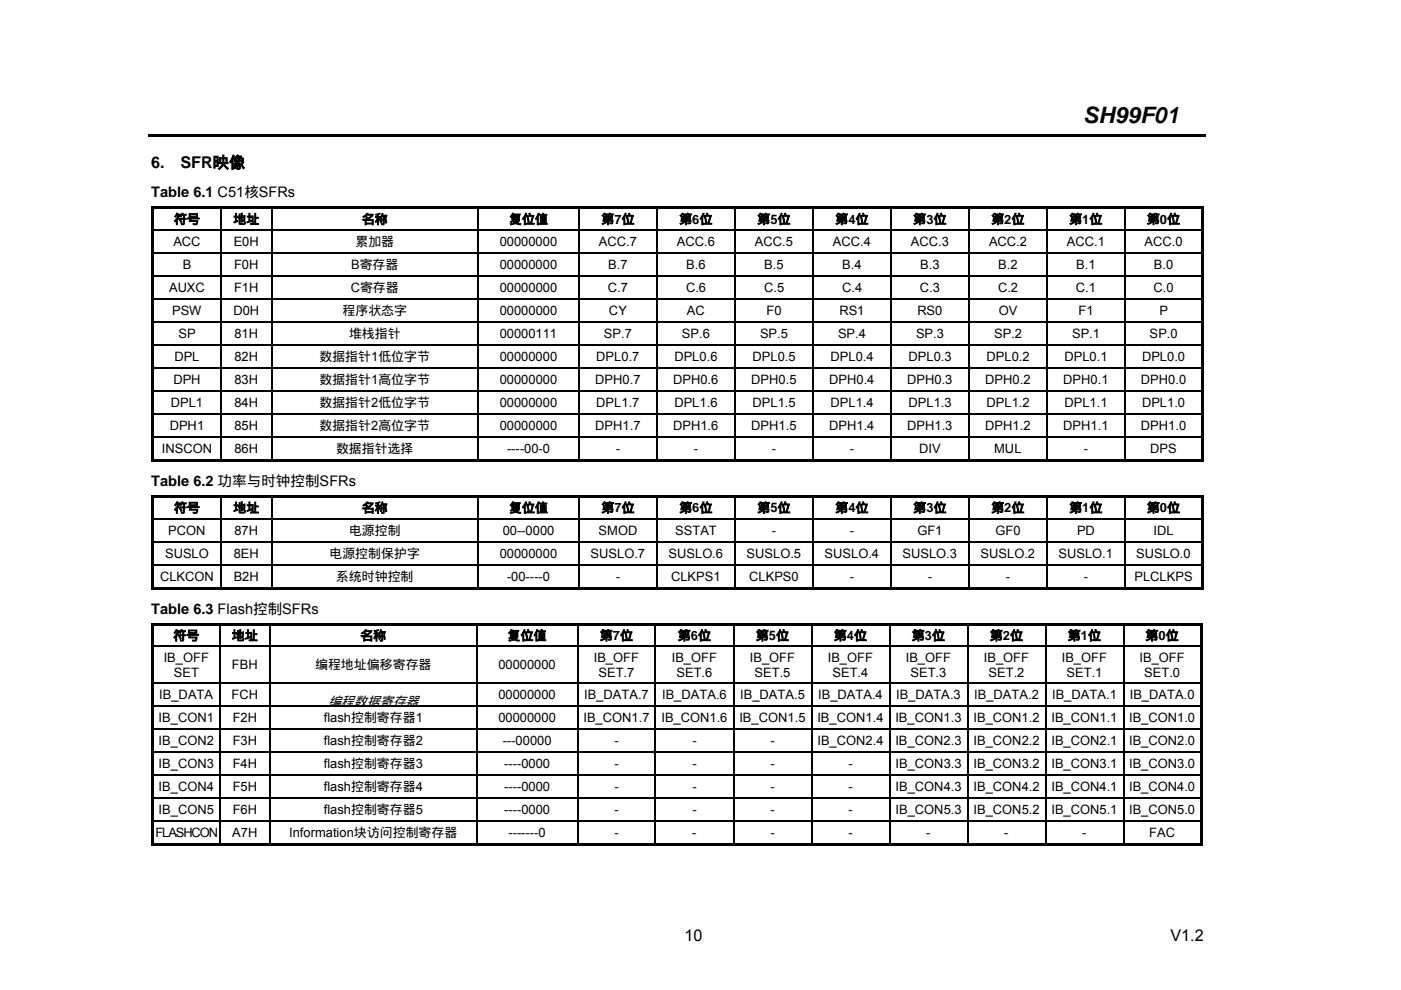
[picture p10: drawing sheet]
<svg xmlns="http://www.w3.org/2000/svg" width="297mm" height="210mm" viewBox="0 0 297 210" stroke-linecap="round" stroke-linejoin="round" font-family="sans-serif">
<defs><g id="words">
<text font-size="4.8" x="229.7" y="26.2">SH99F01</text>
<g font-size="3.4">
<text x="32.1" y="35.6">6.</text>
<text x="38.2" y="35.6">SFR映像</text>
<text x="145.2" y="199.5">10</text>
<text x="248.2" y="199.5">V1.2</text>
</g>
<g font-size="3.1">
<text x="32.1" y="41.8">Table 6.1 C51核SFRs</text>
<text x="32.1" y="103">Table 6.2 功率与时钟控制SFRs</text>
<text x="32.1" y="130.1">Table 6.3 Flash控制SFRs</text>
</g>
<text font-size="2.9" x="69.6" y="149.8">编程数据寄存器</text>
<g font-size="2.7">
<text x="36.9" y="47.4">符号</text>
<text x="49.5" y="47.4">地址</text>
<text x="76.7" y="47.4">名称</text>
<text x="107.9" y="47.4">复位值</text>
<text x="127.5" y="47.4">第7位</text>
<text x="144" y="47.4">第6位</text>
<text x="160.6" y="47.4">第5位</text>
<text x="177.1" y="47.4">第4位</text>
<text x="193.6" y="47.4">第3位</text>
<text x="210.2" y="47.4">第2位</text>
<text x="226.7" y="47.4">第1位</text>
<text x="243.2" y="47.4">第0位</text>
<text x="36.8" y="52.2">ACC</text>
<text x="49.6" y="52.2">E0H</text>
<text x="75.3" y="52.2">累加器</text>
<text x="106" y="52.2">00000000</text>
<text x="127" y="52.2">ACC.7</text>
<text x="143.5" y="52.2">ACC.6</text>
<text x="160.1" y="52.2">ACC.5</text>
<text x="176.6" y="52.2">ACC.4</text>
<text x="193.1" y="52.2">ACC.3</text>
<text x="209.7" y="52.2">ACC.2</text>
<text x="226.2" y="52.2">ACC.1</text>
<text x="242.7" y="52.2">ACC.0</text>
<text x="38.7" y="57">B</text>
<text x="49.7" y="57">F0H</text>
<text x="74.4" y="57">B寄存器</text>
<text x="106" y="57">00000000</text>
<text x="129" y="57">B.7</text>
<text x="145.5" y="57">B.6</text>
<text x="162" y="57">B.5</text>
<text x="178.6" y="57">B.4</text>
<text x="195.1" y="57">B.3</text>
<text x="211.7" y="57">B.2</text>
<text x="228.2" y="57">B.1</text>
<text x="244.7" y="57">B.0</text>
<text x="35.9" y="61.9">AUXC</text>
<text x="49.7" y="61.9">F1H</text>
<text x="74.4" y="61.9">C寄存器</text>
<text x="106" y="61.9">00000000</text>
<text x="128.9" y="61.9">C.7</text>
<text x="145.4" y="61.9">C.6</text>
<text x="162" y="61.9">C.5</text>
<text x="178.5" y="61.9">C.4</text>
<text x="195.1" y="61.9">C.3</text>
<text x="211.6" y="61.9">C.2</text>
<text x="228.1" y="61.9">C.1</text>
<text x="244.6" y="61.9">C.0</text>
<text x="36.5" y="66.8">PSW</text>
<text x="37.8" y="71.6">SP</text>
<text x="49.5" y="66.8">D0H</text>
<text x="49.7" y="71.6">81H</text>
<text x="72.6" y="66.8">程序状态字</text>
<text x="74" y="71.6">堆栈指针</text>
<text x="106" y="71.6">00000111</text>
<text x="106" y="66.8">00000000</text>
<text x="128" y="71.6">SP.7</text>
<text x="129.1" y="66.8">CY</text>
<text x="144.6" y="71.6">SP.6</text>
<text x="145.6" y="66.8">AC</text>
<text x="161.1" y="71.6">SP.5</text>
<text x="162.5" y="66.8">F0</text>
<text x="177.7" y="71.6">SP.4</text>
<text x="178" y="66.8">RS1</text>
<text x="194.2" y="71.6">SP.3</text>
<text x="194.5" y="66.8">RS0</text>
<text x="210.8" y="71.6">SP.2</text>
<text x="211.7" y="66.8">OV</text>
<text x="227.3" y="71.6">SP.1</text>
<text x="228.7" y="66.8">F1</text>
<text x="243.8" y="71.6">SP.0</text>
<text x="245.8" y="66.8">P</text>
<text x="37" y="76.5">DPL</text>
<text x="49.7" y="76.5">82H</text>
<text x="67.7" y="76.5">数据指针1低位字节</text>
<text x="106" y="76.5">00000000</text>
<text x="126.4" y="76.5">DPL0.7</text>
<text x="143" y="76.5">DPL0.6</text>
<text x="159.5" y="76.5">DPL0.5</text>
<text x="176.1" y="76.5">DPL0.4</text>
<text x="192.6" y="76.5">DPL0.3</text>
<text x="209.2" y="76.5">DPL0.2</text>
<text x="225.7" y="76.5">DPL0.1</text>
<text x="242.2" y="76.5">DPL0.0</text>
<text x="36.8" y="81.4">DPH</text>
<text x="49.7" y="81.4">83H</text>
<text x="67.7" y="81.4">数据指针1高位字节</text>
<text x="106" y="81.4">00000000</text>
<text x="126.2" y="81.4">DPH0.7</text>
<text x="142.7" y="81.4">DPH0.6</text>
<text x="159.3" y="81.4">DPH0.5</text>
<text x="175.8" y="81.4">DPH0.4</text>
<text x="192.4" y="81.4">DPH0.3</text>
<text x="208.9" y="81.4">DPH0.2</text>
<text x="225.4" y="81.4">DPH0.1</text>
<text x="241.9" y="81.4">DPH0.0</text>
<text x="36.2" y="86.3">DPL1</text>
<text x="49.7" y="86.3">84H</text>
<text x="67.7" y="86.3">数据指针2低位字节</text>
<text x="106" y="86.3">00000000</text>
<text x="126.4" y="86.3">DPL1.7</text>
<text x="143" y="86.3">DPL1.6</text>
<text x="159.5" y="86.3">DPL1.5</text>
<text x="176.1" y="86.3">DPL1.4</text>
<text x="192.6" y="86.3">DPL1.3</text>
<text x="209.2" y="86.3">DPL1.2</text>
<text x="225.7" y="86.3">DPL1.1</text>
<text x="242.2" y="86.3">DPL1.0</text>
<text x="36" y="91.1">DPH1</text>
<text x="49.7" y="91.1">85H</text>
<text x="67.7" y="91.1">数据指针2高位字节</text>
<text x="106" y="91.1">00000000</text>
<text x="126.2" y="91.1">DPH1.7</text>
<text x="142.7" y="91.1">DPH1.6</text>
<text x="159.3" y="91.1">DPH1.5</text>
<text x="175.8" y="91.1">DPH1.4</text>
<text x="192.4" y="91.1">DPH1.3</text>
<text x="208.9" y="91.1">DPH1.2</text>
<text x="225.4" y="91.1">DPH1.1</text>
<text x="241.9" y="91.1">DPH1.0</text>
<text x="34.3" y="96">INSCON</text>
<text x="49.7" y="96">86H</text>
<text x="71.2" y="96">数据指针选择</text>
<text x="107.5" y="96">----00-0</text>
<text x="130.6" y="96">-</text>
<text x="147.1" y="96">-</text>
<text x="163.6" y="96">-</text>
<text x="180.2" y="96">-</text>
<text x="194.9" y="96">DIV</text>
<text x="210.8" y="96">MUL</text>
<text x="229.8" y="96">-</text>
<text x="243.9" y="96">DPS</text>
<text x="35.7" y="113.4">PCON</text>
<text x="36.9" y="108.6">符号</text>
<text x="49.5" y="108.6">地址</text>
<text x="49.7" y="113.4">87H</text>
<text x="74" y="113.3">电源控制</text>
<text x="76.7" y="108.6">名称</text>
<text x="106.6" y="113.4">00--0000</text>
<text x="107.9" y="108.6">复位值</text>
<text x="126.9" y="113.4">SMOD</text>
<text x="127.5" y="108.6">第7位</text>
<text x="143.1" y="113.4">SSTAT</text>
<text x="144" y="108.6">第6位</text>
<text x="160.6" y="108.6">第5位</text>
<text x="163.6" y="113.4">-</text>
<text x="177.1" y="108.6">第4位</text>
<text x="180.2" y="113.4">-</text>
<text x="193.6" y="108.6">第3位</text>
<text x="194.5" y="113.4">GF1</text>
<text x="210.2" y="108.6">第2位</text>
<text x="211.1" y="113.4">GF0</text>
<text x="226.7" y="108.6">第1位</text>
<text x="228.4" y="113.4">PD</text>
<text x="243.2" y="108.6">第0位</text>
<text x="244.6" y="113.4">IDL</text>
<text x="35" y="118.2">SUSLO</text>
<text x="49.6" y="118.2">8EH</text>
<text x="69.9" y="118.2">电源控制保护字</text>
<text x="106" y="118.2">00000000</text>
<text x="125.2" y="118.2">SUSLO.7</text>
<text x="141.8" y="118.2">SUSLO.6</text>
<text x="158.3" y="118.2">SUSLO.5</text>
<text x="174.8" y="118.2">SUSLO.4</text>
<text x="191.3" y="118.2">SUSLO.3</text>
<text x="207.9" y="118.2">SUSLO.2</text>
<text x="224.4" y="118.2">SUSLO.1</text>
<text x="240.9" y="118.2">SUSLO.0</text>
<text x="33.9" y="123.1">CLKCON</text>
<text x="49.6" y="123.1">B2H</text>
<text x="71.2" y="123.1">系统时钟控制</text>
<text x="107.5" y="123.1">-00----0</text>
<text x="130.6" y="123.1">-</text>
<text x="142.3" y="123.1">CLKPS1</text>
<text x="158.8" y="123.1">CLKPS0</text>
<text x="180.2" y="123.1">-</text>
<text x="196.7" y="123.1">-</text>
<text x="213.3" y="123.1">-</text>
<text x="229.8" y="123.1">-</text>
<text x="240.6" y="123.1">PLCLKPS</text>
<text x="36.7" y="135.7">符号</text>
<text x="49.1" y="135.7">地址</text>
<text x="76.4" y="135.7">名称</text>
<text x="107.6" y="135.7">复位值</text>
<text x="127.2" y="135.7">第7位</text>
<text x="143.7" y="135.7">第6位</text>
<text x="160.3" y="135.7">第5位</text>
<text x="176.8" y="135.7">第4位</text>
<text x="193.3" y="135.7">第3位</text>
<text x="209.9" y="135.7">第2位</text>
<text x="226.4" y="135.7">第1位</text>
<text x="242.9" y="135.7">第0位</text>
<text x="34.7" y="140.4">IB_OFF</text>
<text x="36.8" y="143.5">SET</text>
<text x="49.2" y="141.9">FBH</text>
<text x="66.8" y="141.9">编程地址偏移寄存器</text>
<text x="105.7" y="141.9">00000000</text>
<text x="125.9" y="140.4">IB_OFF</text>
<text x="126.9" y="143.5">SET.7</text>
<text x="142.4" y="140.4">IB_OFF</text>
<text x="143.4" y="143.5">SET.6</text>
<text x="159" y="140.4">IB_OFF</text>
<text x="160" y="143.5">SET.5</text>
<text x="175.5" y="140.4">IB_OFF</text>
<text x="176.5" y="143.5">SET.4</text>
<text x="192" y="140.4">IB_OFF</text>
<text x="193.1" y="143.5">SET.3</text>
<text x="208.6" y="140.4">IB_OFF</text>
<text x="209.6" y="143.5">SET.2</text>
<text x="225.1" y="140.4">IB_OFF</text>
<text x="226.1" y="143.5">SET.1</text>
<text x="241.6" y="140.4">IB_OFF</text>
<text x="242.6" y="143.5">SET.0</text>
<text x="33.8" y="148.3">IB_DATA</text>
<text x="49.1" y="148.3">FCH</text>
<text x="105.7" y="148.3">00000000</text>
<text x="123.8" y="148.3">IB_DATA.7</text>
<text x="140.4" y="148.3">IB_DATA.6</text>
<text x="156.9" y="148.3">IB_DATA.5</text>
<text x="173.5" y="148.3">IB_DATA.4</text>
<text x="190" y="148.3">IB_DATA.3</text>
<text x="206.5" y="148.3">IB_DATA.2</text>
<text x="223.1" y="148.3">IB_DATA.1</text>
<text x="239.6" y="148.3">IB_DATA.0</text>
<text x="33.6" y="153.1">IB_CON1</text>
<text x="49.3" y="153.1">F2H</text>
<text x="68.6" y="153.1">flash控制寄存器1</text>
<text x="105.7" y="153.1">00000000</text>
<text x="123.7" y="153.1">IB_CON1.7</text>
<text x="140.3" y="153.1">IB_CON1.6</text>
<text x="156.8" y="153.1">IB_CON1.5</text>
<text x="173.3" y="153.1">IB_CON1.4</text>
<text x="189.8" y="153.1">IB_CON1.3</text>
<text x="206.4" y="153.1">IB_CON1.2</text>
<text x="222.9" y="153.1">IB_CON1.1</text>
<text x="239.4" y="153.1">IB_CON1.0</text>
<text x="33.6" y="158">IB_CON2</text>
<text x="49.3" y="158">F3H</text>
<text x="68.6" y="158">flash控制寄存器2</text>
<text x="106.6" y="158">---00000</text>
<text x="130.3" y="158">-</text>
<text x="146.8" y="158">-</text>
<text x="163.3" y="158">-</text>
<text x="173.3" y="158">IB_CON2.4</text>
<text x="189.8" y="158">IB_CON2.3</text>
<text x="206.4" y="158">IB_CON2.2</text>
<text x="222.9" y="158">IB_CON2.1</text>
<text x="239.4" y="158">IB_CON2.0</text>
<text x="33.6" y="162.9">IB_CON3</text>
<text x="33.6" y="167.7">IB_CON4</text>
<text x="49.3" y="162.9">F4H</text>
<text x="49.3" y="167.7">F5H</text>
<text x="68.6" y="162.8">flash控制寄存器3</text>
<text x="68.6" y="167.7">flash控制寄存器4</text>
<text x="106.9" y="162.9">----0000</text>
<text x="106.9" y="167.7">----0000</text>
<text x="130.3" y="162.9">-</text>
<text x="130.3" y="167.7">-</text>
<text x="146.8" y="162.9">-</text>
<text x="146.8" y="167.7">-</text>
<text x="163.4" y="162.9">-</text>
<text x="163.4" y="167.7">-</text>
<text x="179.9" y="162.9">-</text>
<text x="179.9" y="167.7">-</text>
<text x="189.9" y="162.9">IB_CON3.3</text>
<text x="189.9" y="167.7">IB_CON4.3</text>
<text x="206.4" y="162.9">IB_CON3.2</text>
<text x="206.4" y="167.7">IB_CON4.2</text>
<text x="222.9" y="162.9">IB_CON3.1</text>
<text x="222.9" y="167.7">IB_CON4.1</text>
<text x="239.4" y="162.9">IB_CON3.0</text>
<text x="239.4" y="167.7">IB_CON4.0</text>
<text x="33.6" y="172.6">IB_CON5</text>
<text x="49.3" y="172.6">F6H</text>
<text x="68.6" y="172.6">flash控制寄存器5</text>
<text x="106.9" y="172.6">----0000</text>
<text x="130.3" y="172.6">-</text>
<text x="146.8" y="172.6">-</text>
<text x="163.4" y="172.6">-</text>
<text x="179.9" y="172.6">-</text>
<text x="189.9" y="172.6">IB_CON5.3</text>
<text x="206.4" y="172.6">IB_CON5.2</text>
<text x="222.9" y="172.6">IB_CON5.1</text>
<text x="239.4" y="172.6">IB_CON5.0</text>
<text x="33" y="177.5">FLASHCON</text>
<text x="49.3" y="177.5">A7H</text>
<text x="61.3" y="177.5">Information块访问控制寄存器</text>
<text x="107.8" y="177.5">-------0</text>
<text x="130.3" y="177.5">-</text>
<text x="146.8" y="177.5">-</text>
<text x="163.3" y="177.5">-</text>
<text x="179.9" y="177.5">-</text>
<text x="196.4" y="177.5">-</text>
<text x="212.9" y="177.5">-</text>
<text x="229.5" y="177.5">-</text>
<text x="243.6" y="177.5">FAC</text>
</g>
</g></defs>
<g fill="#000">
<path d="M31.6 28.6h224.1v.5h-224.1zM32 43.8h.5v.5h-.5zM32 44.3h.5v4.3h-.5zM32 48.6h.5v.3h-.5zM32 48.9h.5v4.6h-.5zM32 53.5h.5v.3h-.5zM32 53.8h.5v4.6h-.5zM32 58.4h.5v.3h-.5zM32 58.7h.5v4.5h-.5zM46.8 48.6h.2v.3h-.2zM46.8 53.5h.2v.3h-.2zM46.8 58.4h.2v.3h-.2z"/>
<path d="M57.5 48.6h.2v.3h-.2zM57.5 53.5h.2v.3h-.2zM57.5 58.4h.2v.3h-.2zM101.3 48.6h.2v.3h-.2zM101.3 53.5h.2v.3h-.2zM101.3 58.4h.2v.3h-.2zM122.6 48.6h.3v.3h-.3zM122.6 53.5h.3v.3h-.3zM122.6 58.4h.3v.3h-.3zM139.2 48.6h.2v.3h-.2zM139.2 53.5h.2v.3h-.2zM139.2 58.4h.2v.3h-.2z"/>
<path d="M155.7 48.6h.3v.3h-.3zM155.7 53.5h.3v.3h-.3zM155.7 58.4h.3v.3h-.3zM32 43.8h124.2v.5h-124.2zM156.2 43.8h16.1v.5h-16.1zM172.3 48.6h.2v.3h-.2zM172.3 53.5h.2v.3h-.2zM172.3 58.4h.2v.3h-.2zM188.8 48.6h.2v.3h-.2zM188.8 53.5h.2v.3h-.2zM188.8 58.4h.2v.3h-.2zM205.3 48.6h.3v.3h-.3z"/>
<path d="M205.3 53.5h.3v.3h-.3zM205.3 58.4h.3v.3h-.3zM221.9 48.6h.2v.3h-.2zM221.9 53.5h.2v.3h-.2zM221.9 58.4h.2v.3h-.2zM238.4 48.6h.2v.3h-.2zM238.4 53.5h.2v.3h-.2zM238.4 58.4h.2v.3h-.2zM172.3 43.8h83v.5h-83zM254.8 43.8h.5v.5h-.5zM254.8 44.3h.5v4.3h-.5zM254.8 48.6h.5v.3h-.5z"/>
<path d="M254.8 48.9h.5v4.6h-.5zM254.8 53.5h.5v.3h-.5zM254.8 53.8h.5v4.6h-.5zM254.8 58.4h.5v.3h-.5zM254.8 58.7h.5v4.5h-.5zM32 63.2h.5v.3h-.5zM32 63.5h.5v4.6h-.5zM32 68.1h.5v.3h-.5zM32 68.4h.5v4.6h-.5zM32 73h.5v.3h-.5zM32 73.3h.5v4.6h-.5zM32 77.9h.5v.2h-.5z"/>
<path d="M32 78.1h.5v4.6h-.5zM46.8 63.2h.2v.3h-.2zM46.8 68.1h.2v.3h-.2zM46.8 73h.2v.3h-.2zM46.8 77.9h.2v.2h-.2zM57.5 63.2h.2v.3h-.2zM57.5 68.1h.2v.3h-.2zM57.5 73h.2v.3h-.2zM57.5 77.9h.2v.2h-.2zM101.3 63.2h.2v.3h-.2zM101.3 68.1h.2v.3h-.2zM101.3 73h.2v.3h-.2z"/>
<path d="M101.3 77.9h.2v.2h-.2zM122.6 63.2h.3v.3h-.3zM122.6 68.1h.3v.3h-.3zM122.6 73h.3v.3h-.3zM122.6 77.9h.3v.2h-.3zM139.2 63.2h.2v.3h-.2zM139.2 68.1h.2v.3h-.2zM139.2 73h.2v.3h-.2zM139.2 77.9h.2v.2h-.2zM155.7 63.2h.3v.3h-.3zM155.7 68.1h.3v.3h-.3zM155.7 73h.3v.3h-.3z"/>
<path d="M155.7 77.9h.3v.2h-.3zM172.3 63.2h.2v.3h-.2zM172.3 68.1h.2v.3h-.2zM172.3 73h.2v.3h-.2zM172.3 77.9h.2v.2h-.2zM188.8 63.2h.2v.3h-.2zM188.8 68.1h.2v.3h-.2zM188.8 73h.2v.3h-.2zM188.8 77.9h.2v.2h-.2zM205.3 63.2h.3v.3h-.3zM205.3 68.1h.3v.3h-.3zM205.3 73h.3v.3h-.3z"/>
<path d="M205.3 77.9h.3v.2h-.3zM221.9 63.2h.2v.3h-.2zM221.9 68.1h.2v.3h-.2zM221.9 73h.2v.3h-.2zM221.9 77.9h.2v.2h-.2zM238.4 63.2h.2v.3h-.2zM238.4 68.1h.2v.3h-.2zM238.4 73h.2v.3h-.2zM238.4 77.9h.2v.2h-.2zM254.8 63.2h.5v.3h-.5zM254.8 63.5h.5v4.6h-.5zM254.8 68.1h.5v.3h-.5z"/>
<path d="M254.8 68.4h.5v4.6h-.5zM254.8 73h.5v.3h-.5zM254.8 73.3h.5v4.6h-.5zM254.8 77.9h.5v.2h-.5zM254.8 78.1h.5v4.6h-.5zM32 82.7h.5v.3h-.5zM32 83h.5v4.6h-.5zM32 87.6h.5v.3h-.5zM32 87.9h.5v4.6h-.5zM32 92.5h.5v.3h-.5zM32 92.8h.5v5.1h-.5zM32 97.3h14.8v.6h-14.8z"/>
<path d="M46.8 82.7h.2v.3h-.2zM46.8 87.6h.2v.3h-.2zM46.8 92.5h.2v.3h-.2zM46.8 97.3h10.7v.6h-10.7zM57.5 82.7h.2v.3h-.2zM57.5 87.6h.2v.3h-.2zM57.5 92.5h.2v.3h-.2zM57.5 97.3h43.8v.6h-43.8zM101.3 82.7h.2v.3h-.2zM101.3 87.6h.2v.3h-.2zM101.3 92.5h.2v.3h-.2zM101.3 97.3h21.3v.6h-21.3z"/>
<path d="M122.6 82.7h.3v.3h-.3zM122.6 87.6h.3v.3h-.3zM122.6 92.5h.3v.3h-.3zM122.6 97.3h16.6v.6h-16.6zM139.2 82.7h.2v.3h-.2zM139.2 87.6h.2v.3h-.2zM139.2 92.5h.2v.3h-.2zM139.2 97.3h16.5v.6h-16.5zM155.7 82.7h.3v.3h-.3zM155.7 87.6h.3v.3h-.3zM155.7 92.5h.3v.3h-.3zM155.7 97.3h.5v.6h-.5z"/>
<path d="M156.2 97.3h16.1v.6h-16.1zM172.3 82.7h.2v.3h-.2zM172.3 87.6h.2v.3h-.2zM172.3 92.5h.2v.3h-.2zM172.3 97.3h16.5v.6h-16.5zM188.8 82.7h.2v.3h-.2zM188.8 87.6h.2v.3h-.2zM188.8 92.5h.2v.3h-.2zM188.8 97.3h16.5v.6h-16.5zM205.3 82.7h.3v.3h-.3zM205.3 87.6h.3v.3h-.3zM205.3 92.5h.3v.3h-.3z"/>
<path d="M205.3 97.3h16.6v.6h-16.6zM221.9 82.7h.2v.3h-.2zM221.9 87.6h.2v.3h-.2zM221.9 92.5h.2v.3h-.2zM221.9 97.3h16.5v.6h-16.5zM238.4 82.7h.2v.3h-.2zM238.4 87.6h.2v.3h-.2zM238.4 92.5h.2v.3h-.2zM238.4 97.3h16.4v.6h-16.4zM254.8 82.7h.5v.3h-.5zM254.8 83h.5v4.6h-.5zM254.8 87.6h.5v.3h-.5z"/>
<path d="M254.8 87.9h.5v4.6h-.5zM254.8 92.5h.5v.3h-.5zM254.8 92.8h.5v5.1h-.5zM254.8 97.3h.5v.6h-.5zM32 105h.5v.5h-.5zM32 105.5h.5v4.3h-.5zM32 109.8h.5v.3h-.5zM32 110.1h.5v4.6h-.5zM32 114.7h.5v.3h-.5zM32 115h.5v4.6h-.5zM32 119.6h.5v.2h-.5zM32 119.8h.5v5.1h-.5z"/>
<path d="M46.8 109.8h.2v.3h-.2zM46.8 114.7h.2v.3h-.2zM46.8 119.6h.2v.2h-.2zM57.5 109.8h.2v.3h-.2zM57.5 114.7h.2v.3h-.2zM57.5 119.6h.2v.2h-.2zM101.3 109.8h.2v.3h-.2zM101.3 114.7h.2v.3h-.2zM101.3 119.6h.2v.2h-.2zM122.6 109.8h.3v.3h-.3zM122.6 114.7h.3v.3h-.3zM122.6 119.6h.3v.2h-.3z"/>
<path d="M139.2 109.8h.2v.3h-.2zM139.2 114.7h.2v.3h-.2zM139.2 119.6h.2v.2h-.2zM155.7 109.8h.3v.3h-.3zM155.7 114.7h.3v.3h-.3zM155.7 119.6h.3v.2h-.3zM32 105h124.2v.5h-124.2zM156.2 105h16.1v.5h-16.1zM172.3 109.8h.2v.3h-.2zM172.3 114.7h.2v.3h-.2zM172.3 119.6h.2v.2h-.2zM188.8 109.8h.2v.3h-.2z"/>
<path d="M188.8 114.7h.2v.3h-.2zM188.8 119.6h.2v.2h-.2zM205.3 109.8h.3v.3h-.3zM205.3 114.7h.3v.3h-.3zM205.3 119.6h.3v.2h-.3zM221.9 109.8h.2v.3h-.2zM221.9 114.7h.2v.3h-.2zM221.9 119.6h.2v.2h-.2zM238.4 109.8h.2v.3h-.2zM238.4 114.7h.2v.3h-.2zM238.4 119.6h.2v.2h-.2zM172.3 105h83v.5h-83z"/>
<path d="M254.8 105h.5v.5h-.5zM254.8 105.5h.5v4.3h-.5zM254.8 109.8h.5v.3h-.5zM254.8 110.1h.5v4.6h-.5zM254.8 114.7h.5v.3h-.5zM254.8 115h.5v4.6h-.5zM254.8 119.6h.5v.2h-.5zM254.8 119.8h.5v5.1h-.5zM32 132.1h.5v.5h-.5zM32 132.6h.5v4.3h-.5zM32 136.9h.5v.3h-.5zM32 137.2h.5v7.5h-.5z"/>
<path d="M46.5 136.9h.2v.3h-.2zM32 124.4h14.8v.5h-14.8zM57.2 136.9h.2v.3h-.2zM46.8 124.4h10.7v.5h-10.7zM100.9 136.9h.3v.3h-.3zM57.5 124.4h43.8v.5h-43.8zM122.3 136.9h.3v.3h-.3zM101.3 124.4h21.3v.5h-21.3zM138.9 136.9h.2v.3h-.2zM122.6 124.4h16.6v.5h-16.6zM155.4 136.9h.3v.3h-.3zM139.2 124.4h16.5v.5h-16.5z"/>
<path d="M32 132.1h123.9v.5h-123.9zM155.7 124.4h.5v.5h-.5zM155.9 132.1h16v.5h-16zM171.9 136.9h.3v.3h-.3zM156.2 124.4h16.1v.5h-16.1zM188.5 136.9h.2v.3h-.2zM172.3 124.4h16.5v.5h-16.5zM205 136.9h.3v.3h-.3zM188.8 124.4h16.5v.5h-16.5zM221.5 136.9h.3v.3h-.3zM205.3 124.4h16.6v.5h-16.6zM238.1 136.9h.2v.3h-.2z"/>
<path d="M221.9 124.4h16.5v.5h-16.5zM238.4 124.4h16.4v.5h-16.4zM171.9 132.1h83.1v.5h-83.1zM254.5 132.1h.5v.5h-.5zM254.5 132.6h.5v4.3h-.5zM254.5 136.9h.5v.3h-.5zM254.5 137.2h.5v7.5h-.5zM254.8 124.4h.5v.5h-.5zM32 144.7h.5v.3h-.5zM32 145h.5v4.6h-.5zM32 149.6h.5v.3h-.5zM32 149.9h.5v4.6h-.5z"/>
<path d="M32 154.5h.5v.2h-.5zM32 154.7h.5v4.6h-.5zM32 159.3h.5v.3h-.5zM32 159.6h.5v4.6h-.5zM46.5 144.7h.2v.3h-.2zM46.5 149.6h.2v.3h-.2zM46.5 154.5h.2v.2h-.2zM46.5 159.3h.2v.3h-.2zM57.2 144.7h.2v.3h-.2zM57.2 149.6h.2v.3h-.2zM57.2 154.5h.2v.2h-.2zM57.2 159.3h.2v.3h-.2z"/>
<path d="M100.9 144.7h.3v.3h-.3zM100.9 149.6h.3v.3h-.3zM100.9 154.5h.3v.2h-.3zM100.9 159.3h.3v.3h-.3zM122.3 144.7h.3v.3h-.3zM122.3 149.6h.3v.3h-.3zM122.3 154.5h.3v.2h-.3zM122.3 159.3h.3v.3h-.3zM138.9 144.7h.2v.3h-.2zM138.9 149.6h.2v.3h-.2zM138.9 154.5h.2v.2h-.2zM138.9 159.3h.2v.3h-.2z"/>
<path d="M155.4 144.7h.3v.3h-.3zM155.4 149.6h.3v.3h-.3zM155.4 154.5h.3v.2h-.3zM155.4 159.3h.3v.3h-.3zM171.9 144.7h.3v.3h-.3zM171.9 149.6h.3v.3h-.3zM171.9 154.5h.3v.2h-.3zM171.9 159.3h.3v.3h-.3zM188.5 144.7h.2v.3h-.2zM188.5 149.6h.2v.3h-.2zM188.5 154.5h.2v.2h-.2zM188.5 159.3h.2v.3h-.2z"/>
<path d="M205 144.7h.3v.3h-.3zM205 149.6h.3v.3h-.3zM205 154.5h.3v.2h-.3zM205 159.3h.3v.3h-.3zM221.5 144.7h.3v.3h-.3zM221.5 149.6h.3v.3h-.3zM221.5 154.5h.3v.2h-.3zM221.5 159.3h.3v.3h-.3zM238.1 144.7h.2v.3h-.2zM238.1 149.6h.2v.3h-.2zM238.1 154.5h.2v.2h-.2zM238.1 159.3h.2v.3h-.2z"/>
<path d="M254.5 144.7h.5v.3h-.5zM254.5 145h.5v4.6h-.5zM254.5 149.6h.5v.3h-.5zM254.5 149.9h.5v4.6h-.5zM254.5 154.5h.5v.2h-.5zM254.5 154.7h.5v4.6h-.5zM254.5 159.3h.5v.3h-.5zM254.5 159.6h.5v4.6h-.5zM32 164.2h.5v.3h-.5zM32 164.5h.5v4.6h-.5zM32 169.1h.5v.2h-.5zM32 169.3h.5v4.6h-.5z"/>
<path d="M32 173.9h.5v.3h-.5zM32 174.2h.5v5.1h-.5zM32 178.8h14.5v.5h-14.5zM46.5 164.2h.2v.3h-.2zM46.5 169.1h.2v.2h-.2zM46.5 173.9h.2v.3h-.2zM46.5 178.8h10.7v.5h-10.7zM57.2 164.2h.2v.3h-.2zM57.2 169.1h.2v.2h-.2zM57.2 173.9h.2v.3h-.2zM57.2 178.8h43.7v.5h-43.7zM100.9 164.2h.3v.3h-.3z"/>
<path d="M100.9 169.1h.3v.2h-.3zM100.9 173.9h.3v.3h-.3zM100.9 178.8h21.4v.5h-21.4zM122.3 164.2h.3v.3h-.3zM122.3 169.1h.3v.2h-.3zM122.3 173.9h.3v.3h-.3zM122.3 178.8h16.6v.5h-16.6zM138.9 164.2h.2v.3h-.2zM138.9 169.1h.2v.2h-.2zM138.9 173.9h.2v.3h-.2zM138.9 178.8h16.5v.5h-16.5zM155.4 164.2h.3v.3h-.3z"/>
<path d="M155.4 169.1h.3v.2h-.3zM155.4 173.9h.3v.3h-.3zM155.4 178.8h.5v.5h-.5zM155.9 178.8h16v.5h-16zM171.9 164.2h.3v.3h-.3zM171.9 169.1h.3v.2h-.3zM171.9 173.9h.3v.3h-.3zM171.9 178.8h16.6v.5h-16.6zM188.5 164.2h.2v.3h-.2zM188.5 169.1h.2v.2h-.2zM188.5 173.9h.2v.3h-.2zM188.5 178.8h16.5v.5h-16.5z"/>
<path d="M205 164.2h.3v.3h-.3zM205 169.1h.3v.2h-.3zM205 173.9h.3v.3h-.3zM205 178.8h16.5v.5h-16.5zM221.5 164.2h.3v.3h-.3zM221.5 169.1h.3v.2h-.3zM221.5 173.9h.3v.3h-.3zM221.5 178.8h16.6v.5h-16.6zM238.1 164.2h.2v.3h-.2zM238.1 169.1h.2v.2h-.2zM238.1 173.9h.2v.3h-.2zM238.1 178.8h16.4v.5h-16.4z"/>
<path d="M254.5 164.2h.5v.3h-.5zM254.5 164.5h.5v4.6h-.5zM254.5 169.1h.5v.2h-.5zM254.5 169.3h.5v4.6h-.5zM254.5 173.9h.5v.3h-.5zM254.5 174.2h.5v5.1h-.5zM254.5 178.8h.5v.5h-.5z"/>
</g>
<g fill="none" stroke="#000" stroke-width=".25">
<path d="M32.5 48.8h14.3M32.5 58.5h14.3M46.9 44.3v4.3M46.9 48.9v4.6M46.9 53.8v4.6M46.9 58.7v4.5M47 48.8h10.5M47 58.5h10.5M57.6 44.3v4.3M57.6 48.9v4.6M57.6 53.8v4.6M57.6 58.7v4.5"/>
<path d="M57.7 48.8h43.6M57.7 58.5h43.6M101.5 48.8h21.1M101.5 58.5h21.1M122.8 44.3v4.3M122.8 48.9v4.6M122.8 53.8v4.6M122.8 58.7v4.5M122.9 48.8h16.3M122.9 58.5h16.3M139.3 44.3v4.3M139.3 48.9v4.6"/>
<path d="M139.3 53.8v4.6M139.3 58.7v4.5M139.4 48.8h16.3M139.4 58.5h16.3M155.8 44.3v4.3M155.8 48.9v4.6M155.8 53.8v4.6M155.8 58.7v4.5M156 48.8h16.3M156 58.5h16.3M172.5 48.8h16.3M172.5 58.5h16.3"/>
<path d="M189 48.8h16.3M189 58.5h16.3M205.6 48.8h16.3M205.6 58.5h16.3M222.1 48.8h16.3M222.1 58.5h16.3M238.5 44.3v4.3M238.5 48.9v4.6M238.5 53.8v4.6M238.5 58.7v4.5M238.6 48.8h16.2M238.6 58.5h16.2"/>
<path d="M32.5 63.4h14.3M32.5 68.2h14.3M32.5 73.1h14.3M32.5 78h14.3M46.9 63.5v4.6M46.9 68.4v4.6M46.9 73.3v4.6M46.9 78.1v4.6M47 63.4h10.5M47 68.2h10.5M47 73.1h10.5M47 78h10.5"/>
<path d="M57.6 63.5v4.6M57.6 68.4v4.6M57.6 73.3v4.6M57.6 78.1v4.6M57.7 63.4h43.6M57.7 68.2h43.6M57.7 73.1h43.6M57.7 78h43.6M101.5 63.4h21.1M101.5 68.2h21.1M101.5 73.1h21.1M101.5 78h21.1"/>
<path d="M122.8 63.5v4.6M122.8 68.4v4.6M122.8 73.3v4.6M122.8 78.1v4.6M122.9 63.4h16.3M122.9 68.2h16.3M122.9 73.1h16.3M122.9 78h16.3M139.3 63.5v4.6M139.3 68.4v4.6M139.3 73.3v4.6M139.3 78.1v4.6"/>
<path d="M139.4 63.4h16.3M139.4 68.2h16.3M139.4 73.1h16.3M139.4 78h16.3M155.8 63.5v4.6M155.8 68.4v4.6M155.8 73.3v4.6M155.8 78.1v4.6M156 63.4h16.3M156 68.2h16.3M156 73.1h16.3M156 78h16.3"/>
<path d="M172.5 63.4h16.3M172.5 68.2h16.3M172.5 73.1h16.3M172.5 78h16.3M189 63.4h16.3M189 68.2h16.3M189 73.1h16.3M189 78h16.3M205.6 63.4h16.3M205.6 68.2h16.3M205.6 73.1h16.3M205.6 78h16.3"/>
<path d="M222.1 63.4h16.3M222.1 68.2h16.3M222.1 73.1h16.3M222.1 78h16.3M238.5 63.5v4.6M238.5 68.4v4.6M238.5 73.3v4.6M238.5 78.1v4.6M238.6 63.4h16.2M238.6 68.2h16.2M238.6 73.1h16.2M238.6 78h16.2"/>
<path d="M32.5 82.8h14.3M32.5 87.7h14.3M32.5 92.6h14.3M46.9 83v4.6M46.9 87.9v4.6M46.9 92.8v4.5M47 82.8h10.5M47 87.7h10.5M47 92.6h10.5M57.6 83v4.6M57.6 87.9v4.6M57.6 92.8v4.5"/>
<path d="M57.7 82.8h43.6M57.7 87.7h43.6M57.7 92.6h43.6M101.5 82.8h21.1M101.5 87.7h21.1M101.5 92.6h21.1M122.8 83v4.6M122.8 87.9v4.6M122.8 92.8v4.5M122.9 82.8h16.3M122.9 87.7h16.3M122.9 92.6h16.3"/>
<path d="M139.3 83v4.6M139.3 87.9v4.6M139.3 92.8v4.5M139.4 82.8h16.3M139.4 87.7h16.3M139.4 92.6h16.3M155.8 83v4.6M155.8 87.9v4.6M155.8 92.8v4.5M156 82.8h16.3M156 87.7h16.3M156 92.6h16.3"/>
<path d="M172.5 82.8h16.3M172.5 87.7h16.3M172.5 92.6h16.3M189 82.8h16.3M189 87.7h16.3M189 92.6h16.3M205.6 82.8h16.3M205.6 87.7h16.3M205.6 92.6h16.3M222.1 82.8h16.3M222.1 87.7h16.3M222.1 92.6h16.3"/>
<path d="M238.5 83v4.6M238.5 87.9v4.6M238.5 92.8v4.5M238.6 82.8h16.2M238.6 87.7h16.2M238.6 92.6h16.2M32.5 109.9h14.3M32.5 119.7h14.3M46.9 105.5v4.3M46.9 110.1v4.6M46.9 115v4.6M46.9 119.8v4.6"/>
<path d="M47 109.9h10.5M47 119.7h10.5M57.6 105.5v4.3M57.6 110.1v4.6M57.6 115v4.6M57.6 119.8v4.6M57.7 109.9h43.6M57.7 119.7h43.6M101.5 109.9h21.1M101.5 119.7h21.1M122.8 105.5v4.3M122.8 110.1v4.6"/>
<path d="M122.8 115v4.6M122.8 119.8v4.6M122.9 109.9h16.3M122.9 119.7h16.3M139.3 105.5v4.3M139.3 110.1v4.6M139.3 115v4.6M139.3 119.8v4.6M139.4 109.9h16.3M139.4 119.7h16.3M155.8 105.5v4.3M155.8 110.1v4.6"/>
<path d="M155.8 115v4.6M155.8 119.8v4.6M156 109.9h16.3M156 119.7h16.3M172.5 109.9h16.3M172.5 119.7h16.3M189 109.9h16.3M189 119.7h16.3M205.6 109.9h16.3M205.6 119.7h16.3M222.1 109.9h16.3M222.1 119.7h16.3"/>
<path d="M238.5 105.5v4.3M238.5 110.1v4.6M238.5 115v4.6M238.5 119.8v4.6M238.6 109.9h16.2M238.6 119.7h16.2M32.5 137.1h14M46.6 132.6v4.3M46.6 137.2v7.5M46.7 137.1h10.5M57.4 137.1h43.5M101.1 132.6v4.3"/>
<path d="M101.1 137.2v7.5M101.2 137.1h21.1M122.4 132.6v4.3M122.4 137.2v7.5M122.6 137.1h16.3M139 132.6v4.3M139 137.2v7.5M139.1 137.1h16.3M155.5 132.6v4.3M155.5 137.2v7.5M155.7 137.1h16.2M172.1 132.6v4.3"/>
<path d="M172.1 137.2v7.5M172.2 137.1h16.3M188.6 132.6v4.3M188.6 137.2v7.5M188.7 137.1h16.3M205.1 132.6v4.3M205.1 137.2v7.5M205.3 137.1h16.2M221.7 132.6v4.3M221.7 137.2v7.5M221.8 137.1h16.3M238.2 132.6v4.3"/>
<path d="M238.2 137.2v7.5M238.3 137.1h16.2M32.5 149.7h14M32.5 159.4h14M46.6 145v4.6M46.6 149.9v4.6M46.6 154.7v4.6M46.6 159.6v4.6M46.7 149.7h10.5M46.7 159.4h10.5M57.4 149.7h43.5M57.4 159.4h43.5"/>
<path d="M101.1 145v4.6M101.1 149.9v4.6M101.1 154.7v4.6M101.1 159.6v4.6M101.2 149.7h21.1M101.2 159.4h21.1M122.4 145v4.6M122.4 149.9v4.6M122.4 154.7v4.6M122.4 159.6v4.6M122.6 149.7h16.3M122.6 159.4h16.3"/>
<path d="M139 145v4.6M139 149.9v4.6M139 154.7v4.6M139 159.6v4.6M139.1 149.7h16.3M139.1 159.4h16.3M155.5 145v4.6M155.5 149.9v4.6M155.5 154.7v4.6M155.5 159.6v4.6M155.7 149.7h16.2M155.7 159.4h16.2"/>
<path d="M172.1 145v4.6M172.1 149.9v4.6M172.1 154.7v4.6M172.1 159.6v4.6M172.2 149.7h16.3M172.2 159.4h16.3M188.6 145v4.6M188.6 149.9v4.6M188.6 154.7v4.6M188.6 159.6v4.6M188.7 149.7h16.3M188.7 159.4h16.3"/>
<path d="M205.1 145v4.6M205.1 149.9v4.6M205.1 154.7v4.6M205.1 159.6v4.6M205.3 149.7h16.2M205.3 159.4h16.2M221.7 145v4.6M221.7 149.9v4.6M221.7 154.7v4.6M221.7 159.6v4.6M221.8 149.7h16.3M221.8 159.4h16.3"/>
<path d="M238.2 145v4.6M238.2 149.9v4.6M238.2 154.7v4.6M238.2 159.6v4.6M238.3 149.7h16.2M238.3 159.4h16.2M32.5 169.2h14M46.6 164.5v4.6M46.6 169.3v4.6M46.6 174.2v4.6M46.7 169.2h10.5M57.4 169.2h43.5"/>
<path d="M101.1 164.5v4.6M101.1 169.3v4.6M101.1 174.2v4.6M101.2 169.2h21.1M122.4 164.5v4.6M122.4 169.3v4.6M122.4 174.2v4.6M122.6 169.2h16.3M139 164.5v4.6M139 169.3v4.6M139 174.2v4.6M139.1 169.2h16.3"/>
<path d="M155.5 164.5v4.6M155.5 169.3v4.6M155.5 174.2v4.6M155.7 169.2h16.2M172.1 164.5v4.6M172.1 169.3v4.6M172.1 174.2v4.6M172.2 169.2h16.3M188.6 164.5v4.6M188.6 169.3v4.6M188.6 174.2v4.6M188.7 169.2h16.3"/>
<path d="M205.1 164.5v4.6M205.1 169.3v4.6M205.1 174.2v4.6M205.3 169.2h16.2M221.7 164.5v4.6M221.7 169.3v4.6M221.7 174.2v4.6M221.8 169.2h16.3M238.2 164.5v4.6M238.2 169.3v4.6M238.2 174.2v4.6M238.3 169.2h16.2"/>
</g>
<g fill="none" stroke="#000" stroke-width=".23">
<path d="M32.5 53.6h14.3M47 53.6h10.5M57.7 53.6h43.6M101.4 44.3v4.3M101.4 48.9v4.6M101.4 53.8v4.6M101.4 58.7v4.5M101.5 53.6h21.1M122.9 53.6h16.3M139.4 53.6h16.3M156 53.6h16.3M172.4 44.3v4.3"/>
<path d="M172.4 48.9v4.6M172.4 53.8v4.6M172.4 58.7v4.5M172.5 53.6h16.3M188.9 44.3v4.3M188.9 48.9v4.6M188.9 53.8v4.6M188.9 58.7v4.5M189 53.6h16.3M205.5 44.3v4.3M205.5 48.9v4.6M205.5 53.8v4.6"/>
<path d="M205.5 58.7v4.5M205.6 53.6h16.3M222 44.3v4.3M222 48.9v4.6M222 53.8v4.6M222 58.7v4.5M222.1 53.6h16.3M238.6 53.6h16.2M101.4 63.5v4.6M101.4 68.4v4.6M101.4 73.3v4.6M101.4 78.1v4.6"/>
<path d="M172.4 63.5v4.6M172.4 68.4v4.6M172.4 73.3v4.6M172.4 78.1v4.6M188.9 63.5v4.6M188.9 68.4v4.6M188.9 73.3v4.6M188.9 78.1v4.6M205.5 63.5v4.6M205.5 68.4v4.6M205.5 73.3v4.6M205.5 78.1v4.6"/>
<path d="M222 63.5v4.6M222 68.4v4.6M222 73.3v4.6M222 78.1v4.6M101.4 83v4.6M101.4 87.9v4.6M101.4 92.8v4.5M172.4 83v4.6M172.4 87.9v4.6M172.4 92.8v4.5M188.9 83v4.6M188.9 87.9v4.6"/>
<path d="M188.9 92.8v4.5M205.5 83v4.6M205.5 87.9v4.6M205.5 92.8v4.5M222 83v4.6M222 87.9v4.6M222 92.8v4.5M32.5 114.8h14.3M47 114.8h10.5M57.7 114.8h43.6M101.4 105.5v4.3M101.4 110.1v4.6"/>
<path d="M101.4 115v4.6M101.4 119.8v4.6M101.5 114.8h21.1M122.9 114.8h16.3M139.4 114.8h16.3M156 114.8h16.3M172.4 105.5v4.3M172.4 110.1v4.6M172.4 115v4.6M172.4 119.8v4.6M172.5 114.8h16.3M188.9 105.5v4.3"/>
<path d="M188.9 110.1v4.6M188.9 115v4.6M188.9 119.8v4.6M189 114.8h16.3M205.5 105.5v4.3M205.5 110.1v4.6M205.5 115v4.6M205.5 119.8v4.6M205.6 114.8h16.3M222 105.5v4.3M222 110.1v4.6M222 115v4.6"/>
<path d="M222 119.8v4.6M222.1 114.8h16.3M238.6 114.8h16.2M57.3 132.6v4.3M57.3 137.2v7.5M32.5 144.8h14M32.5 154.6h14M46.7 144.8h10.5M46.7 154.6h10.5M57.3 145v4.6M57.3 149.9v4.6M57.3 154.7v4.6"/>
<path d="M57.3 159.6v4.6M57.4 144.8h43.5M57.4 154.6h43.5M101.2 144.8h21.1M101.2 154.6h21.1M122.6 144.8h16.3M122.6 154.6h16.3M139.1 144.8h16.3M139.1 154.6h16.3M155.7 144.8h16.2M155.7 154.6h16.2M172.2 144.8h16.3"/>
<path d="M172.2 154.6h16.3M188.7 144.8h16.3M188.7 154.6h16.3M205.3 144.8h16.2M205.3 154.6h16.2M221.8 144.8h16.3M221.8 154.6h16.3M238.3 144.8h16.2M238.3 154.6h16.2M32.5 164.3h14M32.5 174.1h14M46.7 164.3h10.5"/>
<path d="M46.7 174.1h10.5M57.3 164.5v4.6M57.3 169.3v4.6M57.3 174.2v4.6M57.4 164.3h43.5M57.4 174.1h43.5M101.2 164.3h21.1M101.2 174.1h21.1M122.6 164.3h16.3M122.6 174.1h16.3M139.1 164.3h16.3M139.1 174.1h16.3"/>
<path d="M155.7 164.3h16.2M155.7 174.1h16.2M172.2 164.3h16.3M172.2 174.1h16.3M188.7 164.3h16.3M188.7 174.1h16.3M205.3 164.3h16.2M205.3 174.1h16.2M221.8 164.3h16.3M221.8 174.1h16.3M238.3 164.3h16.2M238.3 174.1h16.2"/>
</g>
<use href="#words"/>
</svg>
